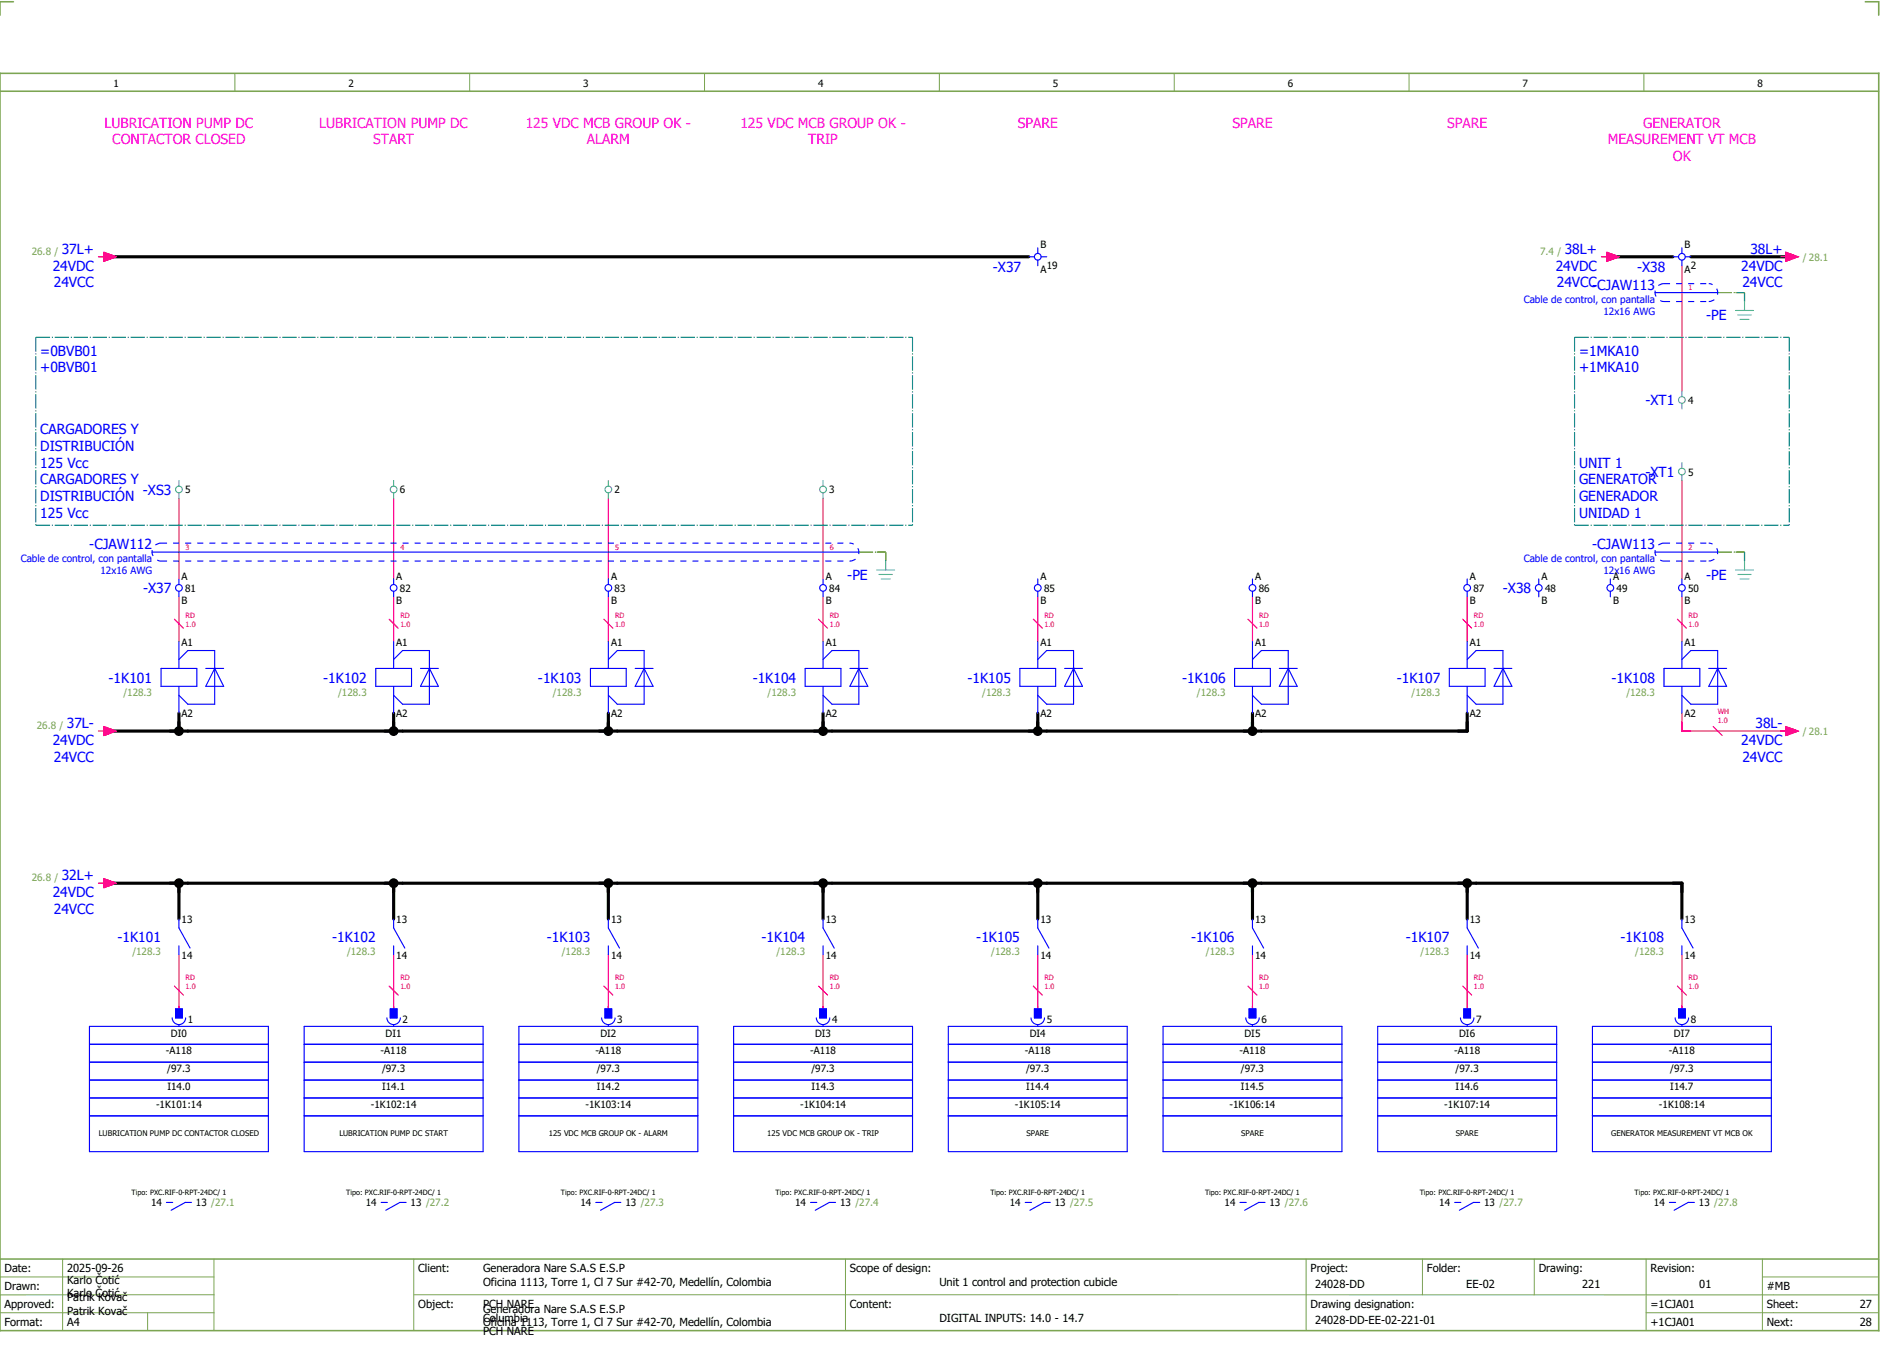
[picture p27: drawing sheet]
<svg xmlns="http://www.w3.org/2000/svg" width="421mm" height="301mm" viewBox="0 0 421 301" stroke-linecap="round" stroke-linejoin="round" font-family="sans-serif">
<defs><g id="words">
<g font-size="3.1" fill="#f0f">
<text x="23.4" y="28.5">LUBRICATION PUMP DC</text>
<text x="71.4" y="28.5">LUBRICATION PUMP DC</text>
<text x="117.5" y="28.5">125 VDC MCB GROUP OK -</text>
<text x="165.5" y="28.5">125 VDC MCB GROUP OK -</text>
<text x="227.5" y="28.5">SPARE</text>
<text x="275.5" y="28.5">SPARE</text>
<text x="323.5" y="28.5">SPARE</text>
<text x="367.3" y="28.5">GENERATOR</text>
<text x="25.1" y="32.3">CONTACTOR CLOSED</text>
<text x="83.4" y="32.3">START</text>
<text x="131.2" y="32.3">ALARM</text>
<text x="180.7" y="32.3">TRIP</text>
<text x="359.4" y="32.3">MEASUREMENT VT MCB</text>
<text x="374" y="36">OK</text>
</g>
<g font-size="3.1" fill="#00f">
<text x="13.8" y="56.8">37L+</text>
<text x="349.8" y="56.8">38L+</text>
<text x="391.3" y="56.8">38L+</text>
<text x="11.8" y="60.5">24VDC</text>
<text x="12" y="64.3">24VCC</text>
<text x="222" y="60.7">-X37</text>
<text x="347.8" y="60.5">24VDC</text>
<text x="348" y="64.3">24VCC-CJAW113</text>
<text x="366" y="60.7">-X38</text>
<text x="389.3" y="60.5">24VDC</text>
<text x="389.5" y="64.3">24VCC</text>
<text x="381.4" y="71.6">-PE</text>
<text x="9" y="79.5">=0BVB01</text>
<text x="9" y="83.3">+0BVB01</text>
<text x="353" y="79.5">=1MKA10</text>
<text x="353" y="83.3">+1MKA10</text>
<text x="367.9" y="90.6">-XT1</text>
<text x="9" y="97">CARGADORES Y</text>
<text x="9" y="100.8">DISTRIBUCIÓN</text>
<text x="9" y="104.5">125 Vcc</text>
<text x="353" y="104.5">UNIT 1</text>
<text x="367.9" y="106.6">-XT1</text>
<text x="9" y="108.3">CARGADORES Y</text>
<text x="9" y="112">DISTRIBUCIÓN</text>
<text x="32" y="110.6">-XS3</text>
<text x="353" y="108.3">GENERATOR</text>
<text x="353" y="112">GENERADOR</text>
<text x="9" y="115.8">125 Vcc</text>
<text x="353" y="115.8">UNIDAD 1</text>
<text x="20" y="122.8">-CJAW112</text>
<text x="356" y="122.8">-CJAW113</text>
<text x="189.4" y="129.6">-PE</text>
<text x="381.4" y="129.6">-PE</text>
<text x="32" y="132.6">-X37</text>
<text x="336" y="132.6">-X38</text>
<text x="24.3" y="152.6">-1K101</text>
<text x="72.3" y="152.6">-1K102</text>
<text x="120.3" y="152.6">-1K103</text>
<text x="168.3" y="152.6">-1K104</text>
<text x="216.3" y="152.6">-1K105</text>
<text x="264.3" y="152.6">-1K106</text>
<text x="312.3" y="152.6">-1K107</text>
<text x="360.3" y="152.6">-1K108</text>
<text x="11.8" y="166.5">24VDC</text>
<text x="14.9" y="162.8">37L-</text>
<text x="389.3" y="166.5">24VDC</text>
<text x="392.4" y="162.8">38L-</text>
<text x="12" y="170.3">24VCC</text>
<text x="389.5" y="170.3">24VCC</text>
<text x="13.8" y="196.8">32L+</text>
<text x="11.8" y="200.5">24VDC</text>
<text x="12" y="204.3">24VCC</text>
<text x="26.3" y="210.6">-1K101</text>
<text x="74.3" y="210.6">-1K102</text>
<text x="122.3" y="210.6">-1K103</text>
<text x="170.3" y="210.6">-1K104</text>
<text x="218.3" y="210.6">-1K105</text>
<text x="266.3" y="210.6">-1K106</text>
<text x="314.3" y="210.6">-1K107</text>
<text x="362.3" y="210.6">-1K108</text>
</g>
<g font-size="2.5">
<text x="1" y="284.4">Date:</text>
<text x="15" y="286.9">Karlo Čotić</text>
<text x="15" y="284.4">2025-09-26</text>
<text x="93.5" y="284.4">Client:</text>
<text x="108" y="284.4">Generadora Nare S.A.S E.S.P</text>
<text x="108" y="287.4">Oficina 1113, Torre 1, Cl 7 Sur #42-70, Medellín, Colombia</text>
<text x="190" y="284.4">Scope of design:</text>
<text x="210" y="287.4">Unit 1 control and protection cubicle</text>
<text x="293" y="284.4">Project:</text>
<text x="294" y="287.9">24028-DD</text>
<text x="319" y="284.4">Folder:</text>
<text x="327.8" y="287.9">EE-02</text>
<text x="344" y="284.4">Drawing:</text>
<text x="353.7" y="287.9">221</text>
<text x="369" y="284.4">Revision:</text>
<text x="379.9" y="287.9">01</text>
<text x="1" y="288.4">Drawn:</text>
<text x="1" y="292.4">Approved:</text>
<text x="15" y="289.9">Karlo Čotić</text>
<text x="15" y="290.9">Patrik Kovač</text>
<text x="15" y="293.9">Patrik Kovač</text>
<text x="93.5" y="292.4">Object:</text>
<text x="108" y="293.4">Generadora Nare S.A.S E.S.P</text>
<text x="108" y="292.4">PCH NARE</text>
<text x="190" y="292.4">Content:</text>
<text x="293" y="292.4">Drawing designation:</text>
<text x="369" y="292.4">=1CJA01</text>
<text x="395" y="292.4">Sheet:</text>
<text x="395" y="288.4">#MB</text>
<text x="415.8" y="292.4">27</text>
<text x="1" y="296.4">Format:</text>
<text x="15" y="296.4">A4</text>
<text x="108" y="296.4">Oficina 1113, Torre 1, Cl 7 Sur #42-70, Medellín, Colombia</text>
<text x="108" y="295.4">Columbia</text>
<text x="108" y="298.4">PCH NARE</text>
<text x="210" y="295.4">DIGITAL INPUTS: 14.0 - 14.7</text>
<text x="294" y="295.9">24028-DD-EE-02-221-01</text>
<text x="369" y="296.4">+1CJA01</text>
<text x="395" y="296.4">Next:</text>
<text x="415.8" y="296.4">28</text>
</g>
<g font-size="2.2">
<text x="25.4" y="19.4">1</text>
<text x="77.9" y="19.4">2</text>
<text x="130.4" y="19.4">3</text>
<text x="182.9" y="19.4">4</text>
<text x="235.4" y="19.4">5</text>
<text x="287.9" y="19.4">6</text>
<text x="340.4" y="19.4">7</text>
<text x="392.9" y="19.4">8</text>
<text x="232.6" y="55.5">B</text>
<text x="376.6" y="55.5">B</text>
<text x="232.6" y="61">A</text>
<text x="234" y="60">19</text>
<text x="376.6" y="61">A</text>
<text x="378" y="60">2</text>
<text x="377.4" y="90.3">4</text>
<text x="377.4" y="106.3">5</text>
<text x="41.4" y="110.3">5</text>
<text x="89.4" y="110.3">6</text>
<text x="137.4" y="110.3">2</text>
<text x="185.4" y="110.3">3</text>
<text x="40.6" y="129.5">A</text>
<text x="88.6" y="129.5">A</text>
<text x="136.6" y="129.5">A</text>
<text x="184.6" y="129.5">A</text>
<text x="232.6" y="129.5">A</text>
<text x="280.6" y="129.5">A</text>
<text x="328.6" y="129.5">A</text>
<text x="344.6" y="129.5">A</text>
<text x="360.6" y="129.5">A</text>
<text x="376.6" y="129.5">A</text>
<text x="40.6" y="135">B</text>
<text x="41.4" y="132.3">81</text>
<text x="88.6" y="135">B</text>
<text x="89.4" y="132.3">82</text>
<text x="136.6" y="135">B</text>
<text x="137.4" y="132.3">83</text>
<text x="184.6" y="135">B</text>
<text x="185.4" y="132.3">84</text>
<text x="232.6" y="135">B</text>
<text x="233.4" y="132.3">85</text>
<text x="280.6" y="135">B</text>
<text x="281.4" y="132.3">86</text>
<text x="328.6" y="135">B</text>
<text x="329.4" y="132.3">87</text>
<text x="344.6" y="135">B</text>
<text x="345.4" y="132.3">48</text>
<text x="360.6" y="135">B</text>
<text x="361.4" y="132.3">49</text>
<text x="376.6" y="135">B</text>
<text x="377.4" y="132.3">50</text>
<text x="40.6" y="144.3">A1</text>
<text x="88.6" y="144.3">A1</text>
<text x="136.6" y="144.3">A1</text>
<text x="184.6" y="144.3">A1</text>
<text x="232.6" y="144.3">A1</text>
<text x="280.6" y="144.3">A1</text>
<text x="328.6" y="144.3">A1</text>
<text x="376.6" y="144.3">A1</text>
<text x="40.6" y="160.2">A2</text>
<text x="88.6" y="160.2">A2</text>
<text x="136.6" y="160.2">A2</text>
<text x="184.6" y="160.2">A2</text>
<text x="232.6" y="160.2">A2</text>
<text x="280.6" y="160.2">A2</text>
<text x="328.6" y="160.2">A2</text>
<text x="376.6" y="160.2">A2</text>
<text x="40.6" y="206.3">13</text>
<text x="88.6" y="206.3">13</text>
<text x="136.6" y="206.3">13</text>
<text x="184.6" y="206.3">13</text>
<text x="232.6" y="206.3">13</text>
<text x="280.6" y="206.3">13</text>
<text x="328.6" y="206.3">13</text>
<text x="376.6" y="206.3">13</text>
<text x="40.6" y="214.2">14</text>
<text x="88.6" y="214.2">14</text>
<text x="136.6" y="214.2">14</text>
<text x="184.6" y="214.2">14</text>
<text x="232.6" y="214.2">14</text>
<text x="280.6" y="214.2">14</text>
<text x="328.6" y="214.2">14</text>
<text x="376.6" y="214.2">14</text>
<text x="38.2" y="231.8">DI0</text>
<text x="42" y="228.7">1</text>
<text x="86.2" y="231.8">DI1</text>
<text x="90" y="228.7">2</text>
<text x="134.2" y="231.8">DI2</text>
<text x="138" y="228.7">3</text>
<text x="182.2" y="231.8">DI3</text>
<text x="186" y="228.7">4</text>
<text x="230.2" y="231.8">DI4</text>
<text x="234" y="228.7">5</text>
<text x="278.2" y="231.8">DI5</text>
<text x="282" y="228.7">6</text>
<text x="326.2" y="231.8">DI6</text>
<text x="330" y="228.7">7</text>
<text x="374.2" y="231.8">DI7</text>
<text x="378" y="228.7">8</text>
<text x="37.1" y="235.6">-A118</text>
<text x="37.4" y="239.6">/97.3</text>
<text x="85.1" y="235.6">-A118</text>
<text x="85.4" y="239.6">/97.3</text>
<text x="133.1" y="235.6">-A118</text>
<text x="133.4" y="239.6">/97.3</text>
<text x="181.1" y="235.6">-A118</text>
<text x="181.4" y="239.6">/97.3</text>
<text x="229.1" y="235.6">-A118</text>
<text x="229.4" y="239.6">/97.3</text>
<text x="277.1" y="235.6">-A118</text>
<text x="277.4" y="239.6">/97.3</text>
<text x="325.1" y="235.6">-A118</text>
<text x="325.4" y="239.6">/97.3</text>
<text x="373.1" y="235.6">-A118</text>
<text x="373.4" y="239.6">/97.3</text>
<text x="37.4" y="243.6">I14.0</text>
<text x="85.4" y="243.6">I14.1</text>
<text x="133.4" y="243.6">I14.2</text>
<text x="181.4" y="243.6">I14.3</text>
<text x="229.4" y="243.6">I14.4</text>
<text x="277.4" y="243.6">I14.5</text>
<text x="325.4" y="243.6">I14.6</text>
<text x="373.4" y="243.6">I14.7</text>
<text x="34.9" y="247.6">-1K101:14</text>
<text x="82.9" y="247.6">-1K102:14</text>
<text x="130.9" y="247.6">-1K103:14</text>
<text x="178.9" y="247.6">-1K104:14</text>
<text x="226.9" y="247.6">-1K105:14</text>
<text x="274.9" y="247.6">-1K106:14</text>
<text x="322.9" y="247.6">-1K107:14</text>
<text x="370.9" y="247.6">-1K108:14</text>
<text x="33.8" y="269.6">14</text>
<text x="43.8" y="269.6">13 /27.1</text>
<text x="81.8" y="269.6">14</text>
<text x="91.8" y="269.6">13 /27.2</text>
<text x="129.8" y="269.6">14</text>
<text x="139.8" y="269.6">13 /27.3</text>
<text x="177.8" y="269.6">14</text>
<text x="187.8" y="269.6">13 /27.4</text>
<text x="225.8" y="269.6">14</text>
<text x="235.8" y="269.6">13 /27.5</text>
<text x="273.8" y="269.6">14</text>
<text x="283.8" y="269.6">13 /27.6</text>
<text x="321.8" y="269.6">14</text>
<text x="331.8" y="269.6">13 /27.7</text>
<text x="369.8" y="269.6">14</text>
<text x="379.8" y="269.6">13 /27.8</text>
</g>
<g font-size="2.2" fill="#7ca552">
<text x="7.1" y="56.9">26.8 /</text>
<text x="344.3" y="56.9">7.4 /</text>
<text x="403" y="58.3">/ 28.1</text>
<text x="27.6" y="155.5">/128.3</text>
<text x="75.6" y="155.5">/128.3</text>
<text x="123.6" y="155.5">/128.3</text>
<text x="171.6" y="155.5">/128.3</text>
<text x="219.6" y="155.5">/128.3</text>
<text x="267.6" y="155.5">/128.3</text>
<text x="315.6" y="155.5">/128.3</text>
<text x="363.6" y="155.5">/128.3</text>
<text x="8.2" y="162.9">26.8 /</text>
<text x="403" y="164.3">/ 28.1</text>
<text x="7.1" y="196.9">26.8 /</text>
<text x="29.6" y="213.5">/128.3</text>
<text x="77.6" y="213.5">/128.3</text>
<text x="125.6" y="213.5">/128.3</text>
<text x="173.6" y="213.5">/128.3</text>
<text x="221.6" y="213.5">/128.3</text>
<text x="269.6" y="213.5">/128.3</text>
<text x="317.6" y="213.5">/128.3</text>
<text x="365.6" y="213.5">/128.3</text>
</g>
<g font-size="2.2" fill="#00f">
<text x="340.6" y="67.6">Cable de control, con pantalla</text>
<text x="358.5" y="70.3">12x16 AWG</text>
<text x="4.6" y="125.6">Cable de control, con pantalla</text>
<text x="340.6" y="125.6">Cable de control, con pantalla</text>
<text x="22.5" y="128.3">12x16 AWG</text>
<text x="358.5" y="128.3">12x16 AWG</text>
</g>
<g font-size="1.7">
<text x="22.1" y="254">LUBRICATION PUMP DC CONTACTOR CLOSED</text>
<text x="75.9" y="254">LUBRICATION PUMP DC START</text>
<text x="122.7" y="254">125 VDC MCB GROUP OK - ALARM</text>
<text x="171.5" y="254">125 VDC MCB GROUP OK - TRIP</text>
<text x="229.5" y="254">SPARE</text>
<text x="277.5" y="254">SPARE</text>
<text x="325.5" y="254">SPARE</text>
<text x="360.2" y="254">GENERATOR MEASUREMENT VT MCB OK</text>
</g>
<g font-size="1.6" fill="#f00">
<text x="377.5" y="64.9">1</text>
<text x="41.5" y="122.9">3</text>
<text x="89.5" y="122.9">4</text>
<text x="137.5" y="122.9">5</text>
<text x="185.5" y="122.9">6</text>
<text x="377.5" y="122.9">2</text>
<text x="41.5" y="140">1.0</text>
<text x="41.5" y="138.1">RD</text>
<text x="89.5" y="140">1.0</text>
<text x="89.5" y="138.1">RD</text>
<text x="137.5" y="140">1.0</text>
<text x="137.5" y="138.1">RD</text>
<text x="185.5" y="140">1.0</text>
<text x="185.5" y="138.1">RD</text>
<text x="233.5" y="140">1.0</text>
<text x="233.5" y="138.1">RD</text>
<text x="281.5" y="140">1.0</text>
<text x="281.5" y="138.1">RD</text>
<text x="329.5" y="140">1.0</text>
<text x="329.5" y="138.1">RD</text>
<text x="377.5" y="140">1.0</text>
<text x="377.5" y="138.1">RD</text>
<text x="384" y="161.6">1.0</text>
<text x="384" y="159.6">WH</text>
<text x="41.5" y="221.1">1.0</text>
<text x="41.5" y="219.1">RD</text>
<text x="89.5" y="221.1">1.0</text>
<text x="89.5" y="219.1">RD</text>
<text x="137.5" y="221.1">1.0</text>
<text x="137.5" y="219.1">RD</text>
<text x="185.5" y="221.1">1.0</text>
<text x="185.5" y="219.1">RD</text>
<text x="233.5" y="221.1">1.0</text>
<text x="233.5" y="219.1">RD</text>
<text x="281.5" y="221.1">1.0</text>
<text x="281.5" y="219.1">RD</text>
<text x="329.5" y="221.1">1.0</text>
<text x="329.5" y="219.1">RD</text>
<text x="377.5" y="221.1">1.0</text>
<text x="377.5" y="219.1">RD</text>
</g>
<g font-size="1.6">
<text x="29.4" y="267.1">Tipo: PXC.RIF-0-RPT-24DC/ 1</text>
<text x="77.4" y="267.1">Tipo: PXC.RIF-0-RPT-24DC/ 1</text>
<text x="125.4" y="267.1">Tipo: PXC.RIF-0-RPT-24DC/ 1</text>
<text x="173.4" y="267.1">Tipo: PXC.RIF-0-RPT-24DC/ 1</text>
<text x="221.4" y="267.1">Tipo: PXC.RIF-0-RPT-24DC/ 1</text>
<text x="269.4" y="267.1">Tipo: PXC.RIF-0-RPT-24DC/ 1</text>
<text x="317.4" y="267.1">Tipo: PXC.RIF-0-RPT-24DC/ 1</text>
<text x="365.4" y="267.1">Tipo: PXC.RIF-0-RPT-24DC/ 1</text>
</g>
</g></defs>
<path d="M0 16.4h420v281h-420zM3 .4h-3v3M417 .4h3v3M0 20.4h420M0 281.4h420" fill="none" stroke="#7ca552" stroke-width=".35"/>
<g fill="none" stroke="#7ca552" stroke-width=".22">
<path d="M52.5 16.4v4M105 16.4v4M157.5 16.4v4M210 16.4v4M262.5 16.4v4M315 16.4v4M367.5 16.4v4M0 285.4h47.8M0 293.4h47.8M14 281.4v16M33 293.4v4M47.8 281.4v16"/>
<path d="M47.8 289.4h-47.8M92.5 281.4v16M92.5 289.4h327.5M189 281.4v16M292 281.4v15.8M318 281.4v8M343 281.4v8M368 281.4v15.8M368 293.4h52M394 285.4h26M394 281.4v15.8"/>
</g>
<g fill="none" stroke="#000" stroke-width=".7">
<path d="M24 57.4h206M360 57.4h14M378 57.4h22M40 159.4v4M88 159.4v4M136 159.4v4M184 159.4v4M232 159.4v4M280 159.4v4M328 159.4v4h-304M24 197.4h352v8M40 197.4v8"/>
<path d="M88 197.4v8M136 197.4v8M184 197.4v8M232 197.4v8M280 197.4v8M328 197.4v8"/>
</g>
<path d="M384 65.4h6M388 65.4h2M390 65.4v2M192 123.4h6M196 123.4h2M198 123.4v2M384 123.4h6M388 123.4h2M390 123.4v2" fill="none" stroke="#00be00" stroke-width=".25" stroke-dasharray="3.2 .4 .3 .4" stroke-linecap="butt"/>
<g fill="none" stroke="#f00" stroke-width=".25">
<path d="M22 57.4h1.2M23.2 56.4l2.8 1-2.8 1zM358 57.4h1.3M359.3 56.4l2.7 1-2.7 1zM376 59.4v28M398 57.4h1.2M399.2 56.4l2.8 1-2.8 1zM40 111.4v18M88 111.4v18M136 111.4v18M184 111.4v18M376 107.4v22"/>
<path d="M39 138.4l2 2M40 133.4v10M87 138.4l2 2M88 133.4v10M135 138.4l2 2M136 133.4v10M183 138.4l2 2M184 133.4v10M231 138.4l2 2M232 133.4v10M279 138.4l2 2M280 133.4v10"/>
<path d="M327 138.4l2 2M328 133.4v10M375 138.4l2 2M376 133.4v10M376 159.4v4h24M22 163.4h1.2M23.2 162.4l2.8 1-2.8 1zM383 162.4l2 2M399.2 162.4l2.8 1-2.8 1zM22 197.4h1.2M23.2 196.4l2.8 1-2.8 1zM40 213.4v12"/>
<path d="M88 213.4v12M136 213.4v12M184 213.4v12M232 213.4v12M280 213.4v12M328 213.4v12M376 213.4v12M39 220.4l2 2M87 220.4l2 2M135 220.4l2 2M183 220.4l2 2M231 220.4l2 2"/>
<path d="M279 220.4l2 2M327 220.4l2 2M375 220.4l2 2"/>
</g>
<g fill="#000">
<circle cx="40" cy="163.4" r="1.1"/>
<circle cx="88" cy="163.4" r="1.1"/>
<circle cx="136" cy="163.4" r="1.1"/>
<circle cx="184" cy="163.4" r="1.1"/>
<circle cx="232" cy="163.4" r="1.1"/>
<circle cx="280" cy="163.4" r="1.1"/>
<circle cx="40" cy="197.4" r="1.1"/>
<circle cx="88" cy="197.4" r="1.1"/>
<circle cx="136" cy="197.4" r="1.1"/>
<circle cx="184" cy="197.4" r="1.1"/>
<circle cx="232" cy="197.4" r="1.1"/>
<circle cx="280" cy="197.4" r="1.1"/>
<circle cx="328" cy="197.4" r="1.1"/>
</g>
<g fill="none" stroke="#00f" stroke-width=".25">
<path d="M230 57.4h1.3M232 55.4v1.2M232 58.1v1.3M232.8 57.4h1.2M374 57.4h1.2M376 55.4v1.2M376 58.1v1.3M376.7 57.4h1.3M370 65.4h14M34 123.4h158M40 129.4v1.2M40 132.1v1.3"/>
<path d="M88 129.4v1.2M88 132.1v1.3M136 129.4v1.2M136 132.1v1.3M184 129.4v1.2M184 132.1v1.3M232 129.4v1.2M232 132.1v1.3M280 129.4v1.2M280 132.1v1.3M328 129.4v1.2M328 132.1v1.3"/>
<path d="M344 129.4v1.2M344 132.1v1.3M360 129.4v1.2M360 132.1v1.3M370 123.4h14M376 129.4v1.2M376 132.1v1.3M36 149.4h8v4h-8zM40 143.4v6M40 153.4v6M40 147.4l2-2h6v12h-6l-2-2M46 149.4h4"/>
<path d="M48 149.4h.1M48 149.4l2 4h-4zM84 149.4h8v4h-8zM88 143.4v6M88 153.4v6M88 147.4l2-2h6v12h-6l-2-2M94 149.4h4M96 149.4h.1M96 149.4l2 4h-4zM132 149.4h8v4h-8zM136 143.4v6M136 153.4v6"/>
<path d="M136 147.4l2-2h6v12h-6l-2-2M142 149.4h4M144 149.4h.1M144 149.4l2 4h-4zM180 149.4h8v4h-8zM184 143.4v6M184 153.4v6M184 147.4l2-2h6v12h-6l-2-2M190 149.4h4M192 149.4h.1M192 149.4l2 4h-4zM228 149.4h8v4h-8z"/>
<path d="M232 143.4v6M232 153.4v6M232 147.4l2-2h6v12h-6l-2-2M238 149.4h4M240 149.4h.1M240 149.4l2 4h-4zM276 149.4h8v4h-8zM280 143.4v6M280 153.4v6M280 147.4l2-2h6v12h-6l-2-2M286 149.4h4M288 149.4h.1"/>
<path d="M288 149.4l2 4h-4zM324 149.4h8v4h-8zM328 143.4v6M328 153.4v6M328 147.4l2-2h6v12h-6l-2-2M334 149.4h4M336 149.4h.1M336 149.4l2 4h-4zM372 149.4h8v4h-8zM376 143.4v6M376 153.4v6M376 147.4l2-2h6v12h-6l-2-2"/>
<path d="M382 149.4h4M384 149.4h.1M384 149.4l2 4h-4zM40 205.4v2l2.5 4.5M40 211.4v2M88 205.4v2l2.5 4.5M88 211.4v2M136 205.4v2l2.5 4.5M136 211.4v2M184 205.4v2l2.5 4.5M184 211.4v2M232 205.4v2l2.5 4.5"/>
<path d="M232 211.4v2M280 205.4v2l2.5 4.5M280 211.4v2M328 205.4v2l2.5 4.5M328 211.4v2M376 205.4v2l2.5 4.5M376 211.4v2M20 237.4h40M20 229.4h40v28h-40zM20 233.4h40M38.5 227.5a1.5 1.5 0 0 0 1.5 1.5 1.5 1.5 0 0 0 1.5-1.5M39.3 225.5h1.5v2h-1.5z"/>
<path d="M40 229.1v.3M68 237.4h40M68 233.4h40M68 229.4h40v28h-40zM86.5 227.5a1.5 1.5 0 0 0 1.5 1.5 1.5 1.5 0 0 0 1.5-1.5M87.3 225.5h1.5v2h-1.5zM88 229.1v.3M116 237.4h40M116 233.4h40M116 229.4h40v28h-40zM134.5 227.5a1.5 1.5 0 0 0 1.5 1.5 1.5 1.5 0 0 0 1.5-1.5M135.3 225.5h1.5v2h-1.5z"/>
<path d="M136 229.1v.3M164 237.4h40M164 233.4h40M164 229.4h40v28h-40zM182.5 227.5a1.5 1.5 0 0 0 1.5 1.5 1.5 1.5 0 0 0 1.5-1.5M183.3 225.5h1.5v2h-1.5zM184 229.1v.3M212 237.4h40M212 233.4h40M212 229.4h40v28h-40zM230.5 227.5a1.5 1.5 0 0 0 1.5 1.5 1.5 1.5 0 0 0 1.5-1.5M231.3 225.5h1.5v2h-1.5z"/>
<path d="M232 229.1v.3M260 237.4h40M260 233.4h40M260 229.4h40v28h-40zM278.5 227.5a1.5 1.5 0 0 0 1.5 1.5 1.5 1.5 0 0 0 1.5-1.5M279.3 225.5h1.5v2h-1.5zM280 229.1v.3M308 237.4h40M308 233.4h40M308 229.4h40v28h-40zM326.5 227.5a1.5 1.5 0 0 0 1.5 1.5 1.5 1.5 0 0 0 1.5-1.5M327.3 225.5h1.5v2h-1.5z"/>
<path d="M328 229.1v.3M356 237.4h40M356 233.4h40M356 229.4h40v28h-40zM374.5 227.5a1.5 1.5 0 0 0 1.5 1.5 1.5 1.5 0 0 0 1.5-1.5M375.2 225.5h1.5v2h-1.5zM376 229.1v.3M20 249.4h40M20 245.4h40M20 241.4h40M68 249.4h40M68 245.4h40"/>
<path d="M68 241.4h40M116 249.4h40M116 245.4h40M116 241.4h40M164 249.4h40M164 245.4h40M164 241.4h40M212 249.4h40M212 245.4h40M212 241.4h40M260 249.4h40M260 245.4h40"/>
<path d="M260 241.4h40M308 249.4h40M308 245.4h40M308 241.4h40M356 249.4h40M356 245.4h40M356 241.4h40M37.2 268.7h1.4M42.8 268.7h-1.4l-3.1 1.8M85.2 268.7h1.4M90.8 268.7h-1.4l-3.1 1.8M133.2 268.7h1.4"/>
<path d="M138.8 268.7h-1.4l-3.1 1.8M181.2 268.7h1.4M186.8 268.7h-1.4l-3.1 1.8M229.2 268.7h1.4M234.8 268.7h-1.4l-3.1 1.8M277.2 268.7h1.4M282.8 268.7h-1.4l-3.1 1.8M325.2 268.7h1.4M330.8 268.7h-1.4l-3.1 1.8M373.2 268.7h1.4M378.8 268.7h-1.4l-3.1 1.8"/>
<circle cx="232" cy="57.4" r=".75"/>
<circle cx="376" cy="57.4" r=".75"/>
<circle cx="40" cy="131.4" r=".75"/>
<circle cx="88" cy="131.4" r=".75"/>
<circle cx="136" cy="131.4" r=".75"/>
<circle cx="184" cy="131.4" r=".75"/>
<circle cx="232" cy="131.4" r=".75"/>
<circle cx="280" cy="131.4" r=".75"/>
<circle cx="328" cy="131.4" r=".75"/>
<circle cx="344" cy="131.4" r=".75"/>
<circle cx="360" cy="131.4" r=".75"/>
<circle cx="376" cy="131.4" r=".75"/>
</g>
<g fill="#00f" stroke="#00f" stroke-width=".22">
<path d="M39.3 225.5h1.5v2h-1.5z"/>
<path d="M87.3 225.5h1.5v2h-1.5z"/>
<path d="M135.3 225.5h1.5v2h-1.5z"/>
<path d="M183.3 225.5h1.5v2h-1.5z"/>
<path d="M231.3 225.5h1.5v2h-1.5z"/>
<path d="M279.3 225.5h1.5v2h-1.5z"/>
<path d="M327.3 225.5h1.5v2h-1.5z"/>
<path d="M375.2 225.5h1.5v2h-1.5z"/>
</g>
<path d="M8 75.4h196M8 75.4v42M204 75.4v42M352 75.4h48M352 75.4v42M400 75.4v42M8 117.4h196M352 117.4h48" fill="none" stroke="#007f7f" stroke-width=".25" stroke-dasharray="3.2 .4 .3 .4" stroke-linecap="butt"/>
<g fill="none" stroke="#52a5a5" stroke-width=".25">
<path d="M388 69.4h4M388.5 70.4h3M389 71.4h2M390 67.4v2M376 87.4v1.2M376 90.1v1.3M40 107.4v1.2M40 110.1v1.3M88 107.4v1.2M88 110.1v1.3M136 107.4v1.2M136 110.1v1.3"/>
<path d="M184 107.4v1.2M184 110.1v1.3M376 103.4v1.2M376 106.1v1.3M196 127.4h4M196.5 128.4h3M197 129.4h2M198 125.4v2M388 127.4h4M388.5 128.4h3M389 129.4h2M390 125.4v2"/>
<circle cx="376" cy="89.4" r=".75"/>
<circle cx="40" cy="109.4" r=".75"/>
<circle cx="88" cy="109.4" r=".75"/>
<circle cx="136" cy="109.4" r=".75"/>
<circle cx="184" cy="109.4" r=".75"/>
<circle cx="376" cy="105.4" r=".75"/>
</g>
<path d="M372 67.4h10M372 63.4h10M372 63.4a2 2 0 0 0-2 2 2 2 0 0 0 2 2M382 67.4a2 2 0 0 0 2-2 2 2 0 0 0-2-2M36 125.4h154M36 121.4h154M36 121.4a2 2 0 0 0-2 2 2 2 0 0 0 2 2M190 125.4a2 2 0 0 0 2-2 2 2 0 0 0-2-2M372 125.4h10M372 121.4h10M372 121.4a2 2 0 0 0-2 2 2 2 0 0 0 2 2M382 125.4a2 2 0 0 0 2-2 2 2 0 0 0-2-2" fill="none" stroke="#00f" stroke-width=".25" stroke-dasharray="1.4 1.4" stroke-linecap="butt"/>
<g fill="#f00" stroke="#f00" stroke-width=".22">
<path d="M23.2 196.4l2.8 1-2.8 1z"/>
<path d="M399.2 162.4l2.8 1-2.8 1z"/>
<path d="M359.3 56.4l2.7 1-2.7 1z"/>
<path d="M399.2 56.4l2.8 1-2.8 1z"/>
<path d="M23.2 56.4l2.8 1-2.8 1z"/>
<path d="M23.2 162.4l2.8 1-2.8 1z"/>
</g>
<use href="#words"/>
</svg>
